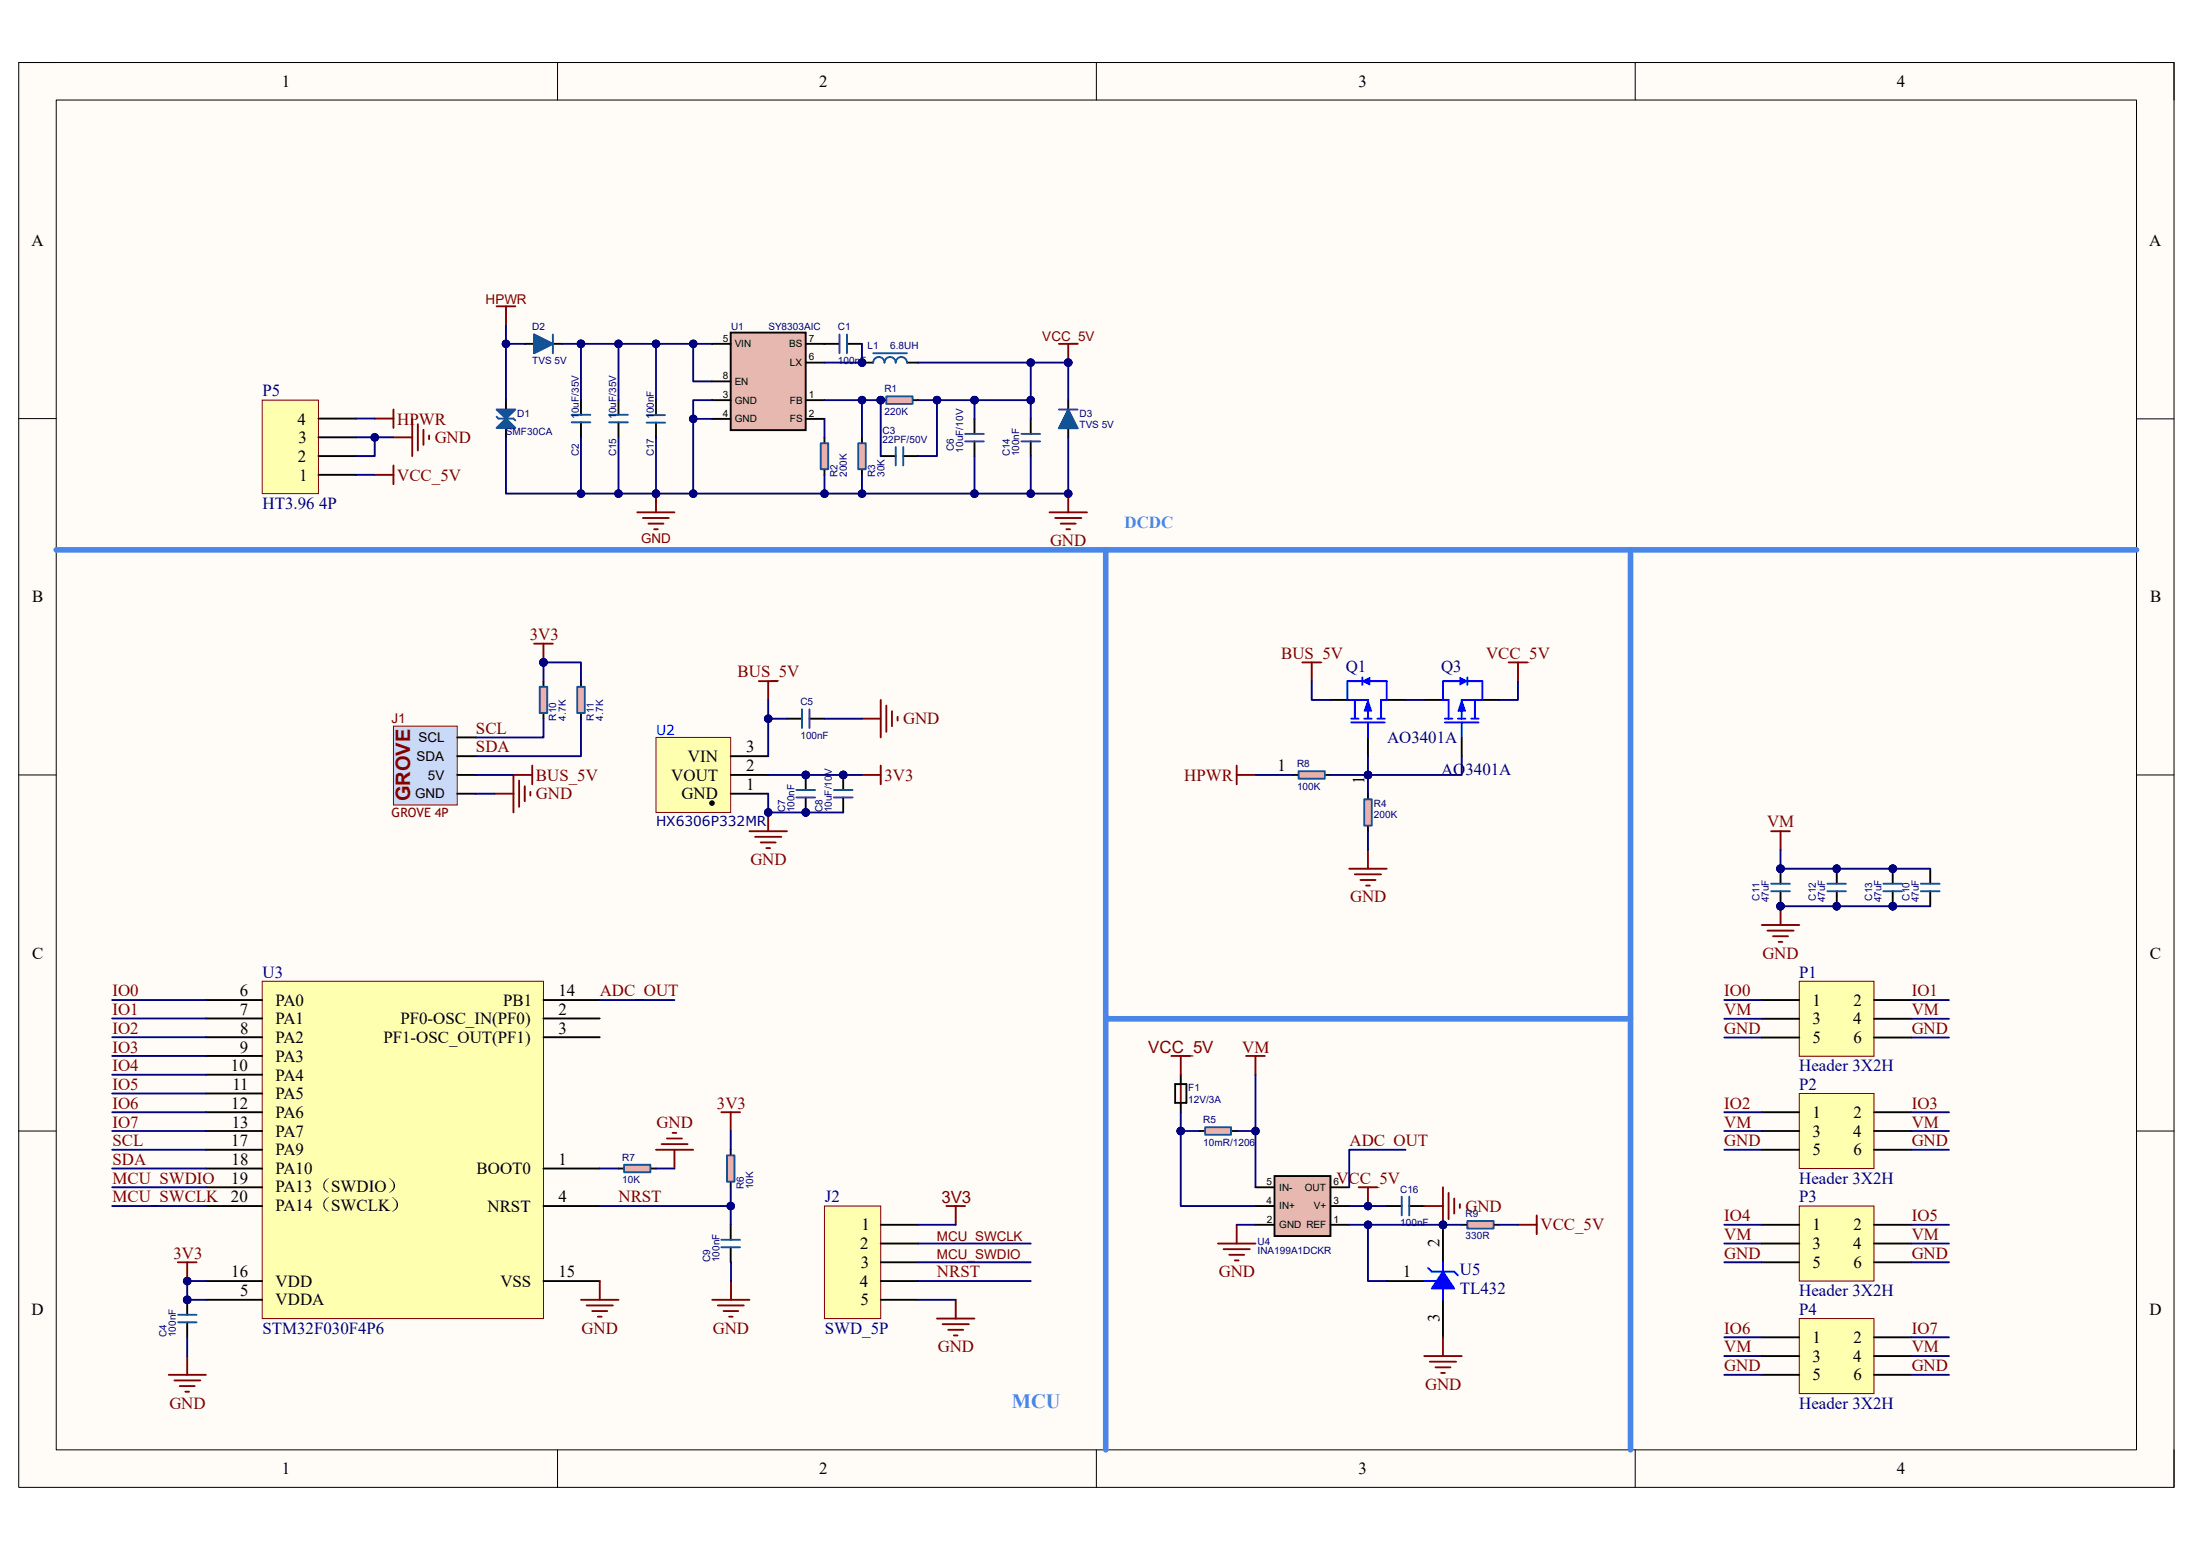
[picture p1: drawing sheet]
<svg xmlns="http://www.w3.org/2000/svg" width="297mm" height="210mm" viewBox="0 0 297 210" stroke-linecap="round" stroke-linejoin="round" font-family="sans-serif">
<defs><g id="words">
<text font-size="2.8" fill="#4a86e8" x="137.1" y="190.7">MCU</text>
<text font-size="2.7" fill="#800000" x="55.5" y="108.5" transform="rotate(-90 55.5 108.5)">GROVE</text>
<g font-size="2.3">
<text x="38.2" y="11.8">1</text>
<text x="111" y="11.8">2</text>
<text x="184" y="11.8">3</text>
<text x="256.9" y="11.8">4</text>
<text x="4.3" y="33.4">A</text>
<text x="291.1" y="33.4">A</text>
<text x="40.3" y="57.5">4</text>
<text x="40.3" y="62.6">2</text>
<text x="40.4" y="60">3</text>
<text x="40.5" y="65.1">1</text>
<text x="4.4" y="81.6">B</text>
<text x="291.3" y="81.6">B</text>
<text x="101" y="101.9">3</text>
<text x="90.9" y="105.7">VOUT</text>
<text x="93.2" y="103.2">VIN</text>
<text x="101" y="107">1</text>
<text x="101" y="104.4">2</text>
<text x="173" y="104.4">1</text>
<text x="184.8" y="106.2" transform="rotate(-90 184.8 106.2)">1</text>
<text x="92.3" y="108.2">GND</text>
<text x="4.4" y="129.8">C</text>
<text x="291.2" y="129.8">C</text>
<text x="32.5" y="134.9">6</text>
<text x="32.5" y="137.5">7</text>
<text x="37.3" y="136.2">PA0</text>
<text x="68.2" y="136.2">PB1</text>
<text x="75.6" y="134.9">14</text>
<text x="75.6" y="137.5">2</text>
<text x="245.5" y="136.2">1</text>
<text x="251" y="136.2">2</text>
<text x="32.5" y="142.5">9</text>
<text x="32.5" y="140">8</text>
<text x="37.3" y="138.7">PA1</text>
<text x="37.3" y="141.3">PA2</text>
<text x="37.3" y="143.8">PA3</text>
<text x="51.9" y="141.3">PF1-OSC_OUT(PF1)</text>
<text x="54.2" y="138.7">PF0-OSC_IN(PF0)</text>
<text x="75.6" y="140">3</text>
<text x="245.5" y="138.7">3</text>
<text x="245.5" y="141.3">5</text>
<text x="251" y="138.7">4</text>
<text x="251" y="141.3">6</text>
<text x="31.3" y="145.1">10</text>
<text x="31.5" y="147.6">11</text>
<text x="37.3" y="146.3">PA4</text>
<text x="37.3" y="148.9">PA5</text>
<text x="31.3" y="150.2">12</text>
<text x="31.3" y="155.2">17</text>
<text x="31.4" y="152.7">13</text>
<text x="37.3" y="151.4">PA6</text>
<text x="37.3" y="154">PA7</text>
<text x="245.5" y="151.4">1</text>
<text x="245.5" y="154">3</text>
<text x="251" y="154">4</text>
<text x="251" y="151.4">2</text>
<text x="31.3" y="160.3">19</text>
<text x="31.4" y="157.7">18</text>
<text x="37.3" y="156.5">PA9</text>
<text x="37.3" y="159">PA10</text>
<text x="37.3" y="161.5">PA13（SWDIO）</text>
<text x="64.6" y="159">BOOT0</text>
<text x="75.6" y="157.7">1</text>
<text x="245.5" y="156.5">5</text>
<text x="251" y="156.5">6</text>
<text x="31.3" y="162.8">20</text>
<text x="37.3" y="164">PA14（SWCLK）</text>
<text x="66" y="164.1">NRST</text>
<text x="75.6" y="162.8">4</text>
<text x="116.7" y="166.6">1</text>
<text x="245.5" y="166.6">1</text>
<text x="251" y="166.6">2</text>
<text x="31.3" y="173">16</text>
<text x="75.6" y="173">15</text>
<text x="116.5" y="169.2">2</text>
<text x="116.6" y="171.7">3</text>
<text x="190" y="173">1</text>
<text x="195" y="168.9" transform="rotate(-90 195 168.9)">2</text>
<text x="245.5" y="169.2">3</text>
<text x="245.5" y="171.7">5</text>
<text x="251" y="169.2">4</text>
<text x="251" y="171.7">6</text>
<text x="4.3" y="178.1">D</text>
<text x="32.5" y="175.5">5</text>
<text x="37.3" y="176.8">VDDA</text>
<text x="37.3" y="174.2">VDD</text>
<text x="67.8" y="174.2">VSS</text>
<text x="116.5" y="174.2">4</text>
<text x="116.5" y="176.8">5</text>
<text x="195" y="179" transform="rotate(-90 195 179)">3</text>
<text x="291.2" y="178.1">D</text>
<text x="245.5" y="181.9">1</text>
<text x="245.5" y="184.4">3</text>
<text x="251" y="184.4">4</text>
<text x="251" y="181.9">2</text>
<text x="245.5" y="186.9">5</text>
<text x="251" y="186.9">6</text>
<text x="38.2" y="199.6">1</text>
<text x="111" y="199.6">2</text>
<text x="184" y="199.6">3</text>
<text x="256.9" y="199.6">4</text>
</g>
<g font-size="2.3" fill="#000080">
<text x="35.6" y="53.7">P5</text>
<text x="35.6" y="68.9">HT3.96 4P</text>
<text x="182.3" y="91">Q1</text>
<text x="195.2" y="91">Q3</text>
<text x="187.9" y="100.6">AO3401A</text>
<text x="195.2" y="104.9">AO3401A</text>
<text x="35.6" y="132.4">U3</text>
<text x="243.7" y="132.4">P1</text>
<text x="243.7" y="145.1">Header 3X2H</text>
<text x="243.7" y="147.6">P2</text>
<text x="243.7" y="160.3">Header 3X2H</text>
<text x="111.7" y="162.8">J2</text>
<text x="243.7" y="162.8">P3</text>
<text x="197.7" y="172.7">U5</text>
<text x="197.7" y="175.3">TL432</text>
<text x="243.7" y="175.5">Header 3X2H</text>
<text x="243.7" y="178.1">P4</text>
<text x="35.6" y="180.6">STM32F030F4P6</text>
<text x="111.7" y="180.6">SWD_5P</text>
<text x="243.7" y="190.8">Header 3X2H</text>
</g>
<g font-size="2.3" fill="#800000">
<text x="53.8" y="57.5">HPWR</text>
<text x="53.8" y="65.1">VCC_5V</text>
<text x="58.9" y="60">GND</text>
<text x="142.2" y="74">GND</text>
<text x="71.8" y="86.7">3V3</text>
<text x="173.5" y="89.2">BUS_5V</text>
<text x="201.3" y="89.2">VCC_5V</text>
<text x="99.9" y="91.7">BUS_5V</text>
<text x="64.5" y="99.4">SCL</text>
<text x="64.5" y="101.9">SDA</text>
<text x="122.3" y="98.1">GND</text>
<text x="72.6" y="105.7">BUS_5V</text>
<text x="119.8" y="105.7">3V3</text>
<text x="160.4" y="105.7">HPWR</text>
<text x="72.6" y="108.2">GND</text>
<text x="239.3" y="112.1">VM</text>
<text x="101.6" y="117.1">GND</text>
<text x="182.9" y="122.2">GND</text>
<text x="238.7" y="129.8">GND</text>
<text x="15.2" y="134.9">IO0</text>
<text x="15.2" y="137.5">IO1</text>
<text x="81.2" y="134.9">ADC_OUT</text>
<text x="233.5" y="134.9">IO0</text>
<text x="233.5" y="137.5">VM</text>
<text x="258.9" y="134.9">IO1</text>
<text x="258.9" y="137.5">VM</text>
<text x="15.2" y="140">IO2</text>
<text x="15.2" y="142.5">IO3</text>
<text x="155.5" y="142.5">VCC_5V</text>
<text x="168.3" y="142.5">VM</text>
<text x="233.5" y="140">GND</text>
<text x="258.9" y="140">GND</text>
<text x="15.2" y="145.1">IO4</text>
<text x="15.2" y="147.6">IO5</text>
<text x="15.2" y="155.2">SCL</text>
<text x="15.2" y="150.2">IO6</text>
<text x="15.2" y="152.7">IO7</text>
<text x="88.9" y="152.7">GND</text>
<text x="97.1" y="150.2">3V3</text>
<text x="182.8" y="155.2">ADC_OUT</text>
<text x="233.5" y="150.2">IO2</text>
<text x="233.5" y="155.2">GND</text>
<text x="233.5" y="152.7">VM</text>
<text x="258.9" y="150.2">IO3</text>
<text x="258.9" y="155.2">GND</text>
<text x="258.9" y="152.7">VM</text>
<text x="15.2" y="157.7">SDA</text>
<text x="15.2" y="160.3">MCU_SWDIO</text>
<text x="181" y="160.3">VCC_5V</text>
<text x="15.2" y="162.8">MCU_SWCLK</text>
<text x="83.8" y="162.8">NRST</text>
<text x="127.5" y="162.9">3V3</text>
<text x="198.5" y="164.1">GND</text>
<text x="208.7" y="166.6">VCC_5V</text>
<text x="233.5" y="165.4">IO4</text>
<text x="233.5" y="167.9">VM</text>
<text x="258.9" y="165.4">IO5</text>
<text x="258.9" y="167.9">VM</text>
<text x="23.5" y="170.4">3V3</text>
<text x="126.9" y="173">NRST</text>
<text x="165.1" y="173">GND</text>
<text x="233.5" y="170.4">GND</text>
<text x="258.9" y="170.4">GND</text>
<text x="78.8" y="180.6">GND</text>
<text x="96.6" y="180.6">GND</text>
<text x="127" y="183.1">GND</text>
<text x="233.5" y="180.6">IO6</text>
<text x="233.5" y="185.7">GND</text>
<text x="233.5" y="183.1">VM</text>
<text x="258.9" y="180.6">IO7</text>
<text x="258.9" y="185.7">GND</text>
<text x="258.9" y="183.1">VM</text>
<text x="22.9" y="190.8">GND</text>
<text x="193" y="188.2">GND</text>
</g>
<text font-size="2.3" fill="#4a86e8" x="152.3" y="71.5">DCDC</text>
<text font-size="1.9" fill="#00f" x="88.9" y="99.5">U2</text>
<text font-size="1.9" fill="#000080" x="88.9" y="111.9">HX6306P332MR</text>
<g font-size="1.8" fill="#800000">
<text x="65.8" y="41.1">HPWR</text>
<text x="141.2" y="46.2">VCC_5V</text>
<text x="86.9" y="73.6">GND</text>
<text x="53" y="98">J1</text>
<text x="126.9" y="168">MCU_SWCLK</text>
<text x="126.9" y="170.6">MCU_SWDIO</text>
</g>
<g font-size="1.8">
<text x="56.7" y="100.5">SCL</text>
<text x="56.4" y="103">SDA</text>
<text x="58" y="105.6">5V</text>
<text x="56.2" y="108.1">GND</text>
</g>
<text font-size="1.7" fill="#800000" x="53" y="110.7">GROVE 4P</text>
<g font-size="1.4" fill="#000080">
<text x="72.1" y="44.7">D2</text>
<text x="99" y="44.7">U1</text>
<text x="104.1" y="44.7">SY8303AIC</text>
<text x="113.5" y="44.7">C1</text>
<text x="117.5" y="47.3">L1</text>
<text x="120.6" y="47.3">6.8UH</text>
<text x="72.1" y="49.3">TVS 5V</text>
<text x="113.5" y="49.3">100nF</text>
<text x="119.8" y="53.1">R1</text>
<text x="68.5" y="59">SMF30CA</text>
<text x="70.1" y="56.4">D1</text>
<text x="78.4" y="56.7" transform="rotate(-90 78.4 56.7)">10uF/35V</text>
<text x="83.5" y="56.7" transform="rotate(-90 83.5 56.7)">10uF/35V</text>
<text x="88.6" y="56.7" transform="rotate(-90 88.6 56.7)">100nF</text>
<text x="119.5" y="58.7">C3</text>
<text x="119.5" y="60">22PF/50V</text>
<text x="119.8" y="56.2">220K</text>
<text x="146.2" y="56.4">D3</text>
<text x="146.2" y="58">TVS 5V</text>
<text x="78.4" y="61.8" transform="rotate(-90 78.4 61.8)">C2</text>
<text x="83.5" y="61.8" transform="rotate(-90 83.5 61.8)">C15</text>
<text x="88.6" y="61.8" transform="rotate(-90 88.6 61.8)">C17</text>
<text x="113.5" y="64.6" transform="rotate(-90 113.5 64.6)">R2</text>
<text x="114.7" y="64.6" transform="rotate(-90 114.7 64.6)">200K</text>
<text x="118.5" y="64.6" transform="rotate(-90 118.5 64.6)">R3</text>
<text x="119.8" y="64.6" transform="rotate(-90 119.8 64.6)">30K</text>
<text x="129.2" y="61" transform="rotate(-90 129.2 61)">C6</text>
<text x="130.5" y="61.3" transform="rotate(-90 130.5 61.3)">10uF/10V</text>
<text x="136.8" y="61.8" transform="rotate(-90 136.8 61.8)">C14</text>
<text x="138" y="61.8" transform="rotate(-90 138 61.8)">100nF</text>
<text x="108.4" y="95.5">C5</text>
<text x="75.4" y="97.6" transform="rotate(-90 75.4 97.6)">R10</text>
<text x="76.6" y="97.6" transform="rotate(-90 76.6 97.6)">4.7K</text>
<text x="80.4" y="97.6" transform="rotate(-90 80.4 97.6)">R11</text>
<text x="81.7" y="97.6" transform="rotate(-90 81.7 97.6)">4.7K</text>
<text x="108.4" y="100.1">100nF</text>
<text x="175.7" y="103.9">R8</text>
<text x="175.7" y="106.9">100K</text>
<text x="106.3" y="110" transform="rotate(-90 106.3 110)">C7</text>
<text x="107.6" y="110" transform="rotate(-90 107.6 110)">100nF</text>
<text x="111.4" y="110" transform="rotate(-90 111.4 110)">C8</text>
<text x="112.7" y="110" transform="rotate(-90 112.7 110)">10uF/10V</text>
<text x="186.1" y="109.2">R4</text>
<text x="186.1" y="110.7">200K</text>
<text x="238.3" y="122" transform="rotate(-90 238.3 122)">C11</text>
<text x="239.6" y="122.2" transform="rotate(-90 239.6 122.2)">47uF</text>
<text x="246" y="122" transform="rotate(-90 246 122)">C12</text>
<text x="247.2" y="122.2" transform="rotate(-90 247.2 122.2)">47uF</text>
<text x="253.6" y="122" transform="rotate(-90 253.6 122)">C13</text>
<text x="254.8" y="122.2" transform="rotate(-90 254.8 122.2)">47uF</text>
<text x="258.7" y="122" transform="rotate(-90 258.7 122)">C10</text>
<text x="259.9" y="122.2" transform="rotate(-90 259.9 122.2)">47uF</text>
<text x="160.9" y="147.8">F1</text>
<text x="160.9" y="149.3">12V/3A</text>
<text x="163" y="152.1">R5</text>
<text x="163" y="155.2">10mR/1206</text>
<text x="84.3" y="157.2">R7</text>
<text x="84.3" y="160.2">10K</text>
<text x="100.8" y="161.1" transform="rotate(-90 100.8 161.1)">R6</text>
<text x="102" y="161.1" transform="rotate(-90 102 161.1)">10K</text>
<text x="189.7" y="161.5">C16</text>
<text x="189.7" y="166.1">100nF</text>
<text x="198.5" y="164.8">R9</text>
<text x="198.5" y="167.9">330R</text>
<text x="96.2" y="170.9" transform="rotate(-90 96.2 170.9)">C9</text>
<text x="97.4" y="170.9" transform="rotate(-90 97.4 170.9)">100nF</text>
<text x="170.3" y="168.6">U4</text>
<text x="170.3" y="169.9">INA199A1DCKR</text>
<text x="22.6" y="181.1" transform="rotate(-90 22.6 181.1)">C4</text>
<text x="23.8" y="181.1" transform="rotate(-90 23.8 181.1)">100nF</text>
</g>
<g font-size="1.4">
<text x="97.9" y="46.3">5</text>
<text x="99.5" y="47">VIN</text>
<text x="106.9" y="47">BS</text>
<text x="109.6" y="46.3">7</text>
<text x="97.9" y="51.4">8</text>
<text x="97.9" y="53.9">3</text>
<text x="99.5" y="52.1">EN</text>
<text x="107" y="49.6">LX</text>
<text x="109.6" y="48.8">6</text>
<text x="109.6" y="53.9">1</text>
<text x="97.9" y="56.4">4</text>
<text x="99.5" y="54.7">GND</text>
<text x="99.5" y="57.2">GND</text>
<text x="107" y="54.7">FB</text>
<text x="107" y="57.2">FS</text>
<text x="109.6" y="56.4">2</text>
<text x="171.5" y="160.5">5</text>
<text x="173.3" y="161.2">IN-</text>
<text x="176.7" y="161.2">OUT</text>
<text x="180.6" y="160.5">6</text>
<text x="171.5" y="163">4</text>
<text x="171.6" y="165.6">2</text>
<text x="173.3" y="166.3">GND REF</text>
<text x="173.3" y="163.8">IN+</text>
<text x="178" y="163.8">V+</text>
<text x="180.6" y="165.6">1</text>
<text x="180.6" y="163">3</text>
</g>
</g></defs>
<path d="M2.5 8.5h292v192.9h-292z" fill-rule="evenodd" fill="#fffcf8"/>
<path d="M2.5 8.5h292v192.9h-292z" fill="none" stroke="#000" stroke-width=".14"/>
<path d="M7.6 13.5h281.8v182.8h-281.8z" fill-rule="evenodd" fill="#fffcf8"/>
<g fill="none" stroke="#000" stroke-width=".14">
<path d="M2.5 8.5h5.1M7.6 13.5h281.8v182.8h-281.8zM75.5 8.5v5M148.5 8.5v5M221.5 8.5v5M289.4 8.5h5.1v5M2.5 56.7h5.1M289.4 56.7h5.1M2.5 104.9h5.1M289.4 104.9h5.1M2.5 153.2h5.1M289.4 153.2h5.1"/>
<path d="M75.5 196.3v5.1M148.5 196.3v5.1M221.5 196.3v5.1M294.5 196.3v5.1"/>
</g>
<path d="M53.3 98.3h8.6v10.7h-8.6z" fill-rule="evenodd" fill="#c9daf8"/>
<path d="M53.3 98.3h8.6v10.7h-8.6z" fill="none" stroke="#800000" stroke-width=".14"/>
<path d="M61.9 99.9h2.6M61.9 104.9h2.6M61.9 107.5h2.6M61.9 102.4h2.6" fill="none" stroke="#000" stroke-width=".25"/>
<path d="M67 107.5h2.6M70.3 105.7v3.6M71.1 106.5v2M71.8 107.2v.5M72.1 103.7v2.5M72.1 104.9h-2.5v5.1" fill="none" stroke="#800000" stroke-width=".25"/>
<path d="M243.7 132.9h10.1v10.1h-10.1z" fill-rule="evenodd" fill="#ffffb0"/>
<path d="M243.7 132.9h10.1v10.1h-10.1z" fill="none" stroke="#800000" stroke-width=".14"/>
<path d="M238.6 135.4h5.1M238.6 138h5.1M253.8 135.4h5.1M253.8 138h5.1M238.6 140.5h5.1M253.8 140.5h5.1" fill="none" stroke="#000" stroke-width=".25"/>
<path d="M243.7 148.1h10.1v10.1h-10.1z" fill-rule="evenodd" fill="#ffffb0"/>
<path d="M243.7 148.1h10.1v10.1h-10.1z" fill="none" stroke="#800000" stroke-width=".14"/>
<path d="M238.6 150.6h5.1M238.6 153.2h5.1M238.6 155.7h5.1M253.8 150.6h5.1M253.8 153.2h5.1M253.8 155.7h5.1" fill="none" stroke="#000" stroke-width=".25"/>
<path d="M243.7 163.3h10.1v10.2h-10.1z" fill-rule="evenodd" fill="#ffffb0"/>
<path d="M243.7 163.3h10.1v10.2h-10.1z" fill="none" stroke="#800000" stroke-width=".14"/>
<path d="M238.6 165.9h5.1M238.6 168.4h5.1M238.6 170.9h5.1M253.8 165.9h5.1M253.8 168.4h5.1M253.8 170.9h5.1" fill="none" stroke="#000" stroke-width=".25"/>
<path d="M243.7 178.6h10.1v10.1h-10.1z" fill-rule="evenodd" fill="#ffffb0"/>
<path d="M243.7 178.6h10.1v10.1h-10.1z" fill="none" stroke="#800000" stroke-width=".14"/>
<path d="M238.6 181.1h5.1M238.6 183.6h5.1M238.6 186.2h5.1M253.8 181.1h5.1M253.8 183.6h5.1M253.8 186.2h5.1" fill="none" stroke="#000" stroke-width=".25"/>
<path d="M35.5 132.9h38.1v45.7h-38.1z" fill-rule="evenodd" fill="#ffffb0"/>
<path d="M35.5 132.9h38.1v45.7h-38.1z" fill="none" stroke="#800000" stroke-width=".14"/>
<g fill="none" stroke="#000" stroke-width=".25">
<path d="M27.9 137.9h7.6M27.9 135.4h7.6M73.6 137.9h7.6M73.6 135.4h7.6M27.9 158.2h7.6M27.9 140.5h7.6M27.9 143h7.6M27.9 145.5h7.6M27.9 148.1h7.6M27.9 150.6h7.6M27.9 153.2h7.6M27.9 155.7h7.6"/>
<path d="M73.6 158.2h7.6M73.6 140.5h7.6M27.9 163.3h7.6M27.9 176h7.6M27.9 173.5h7.6M27.9 160.8h7.6M73.6 163.3h7.6M73.6 173.5h7.6"/>
</g>
<path d="M24.1 170.9h2.5M25.4 170.9v2.6M78.7 176h5.1M79.5 176.8h3.5M80.2 177.5h2.1M81 178.3h.5M81.2 173.5v2.5M22.9 186.2h5M23.6 186.9h3.5M24.3 187.7h2.1M25.1 188.5h.5M25.4 183.6v2.6" fill="none" stroke="#800000" stroke-width=".25"/>
<circle cx="25.4" cy="173.5" r=".51" fill="#000080"/>
<circle cx="25.4" cy="173.5" r=".51" fill="none" stroke="#000080" stroke-width=".14"/>
<path d="M111.7 163.3h7.6v15.3h-7.6z" fill-rule="evenodd" fill="#ffffb0"/>
<path d="M111.7 163.3h7.6v15.3h-7.6z" fill="none" stroke="#800000" stroke-width=".14"/>
<path d="M119.3 165.9h5.1M119.3 168.4h5.1M119.3 170.9h5.1M119.3 173.5h5.1M119.3 176h5.1" fill="none" stroke="#000" stroke-width=".25"/>
<g fill="none" stroke="#800000" stroke-width=".25">
<path d="M88.9 155.7h5M89.6 154.9h3.5M90.3 154.2h2.1M91.1 153.4h.5M91.4 155.7v2.5M97.7 150.6h2.5M99 150.6v2.6M96.5 176h5M97.2 176.8h3.5M98 177.5h2M98.8 178.3h.4M99 173.5v2.5"/>
<path d="M126.9 178.6h5.1M127.7 179.3h3.5M129.5 176v2.6M128.4 180.1h2.1M129.2 180.8h.5"/>
</g>
<path d="M35.5 54.2h7.6v12.6h-7.6z" fill-rule="evenodd" fill="#ffffb0"/>
<path d="M35.5 54.2h7.6v12.6h-7.6z" fill="none" stroke="#800000" stroke-width=".14"/>
<path d="M43.1 59.2h5.1M43.1 56.7h5.1M43.1 64.3h5.1M43.1 61.8h5.1" fill="none" stroke="#000" stroke-width=".26"/>
<path d="M50.8 56.7h2.5M53.3 55.5v2.5M53.3 59.2h2.5M55.8 56.7v5.1M56.6 57.4v3.6M57.4 58.2v2M58.1 59v.5M50.8 64.3h2.5M53.3 63v2.6" fill="none" stroke="#800000" stroke-width=".26"/>
<path d="M128.2 163.3h2.5M129.5 163.3v2.6" fill="none" stroke="#800000" stroke-width=".25"/>
<path d="M99 155.7v.8M99 160v.8" fill="none" stroke="#000" stroke-width=".25"/>
<path d="M98.5 156.5h1v3.5h-1z" fill-rule="evenodd" fill="#ffafaf"/>
<path d="M98.5 156.5h1v3.5h-1zM97.7 168.9h2.5M97.7 167.9h2.5" fill="none" stroke="#0b5394" stroke-width=".25"/>
<path d="M83.8 158.2h.7M88.1 158.2h.8M99 165.9v2M99 168.9v2" fill="none" stroke="#000" stroke-width=".25"/>
<path d="M84.5 157.7h3.6v1h-3.6z" fill-rule="evenodd" fill="#ffafaf"/>
<path d="M84.5 157.7h3.6v1h-3.6z" fill="none" stroke="#0b5394" stroke-width=".25"/>
<circle cx="25.4" cy="176" r=".51" fill="#000080"/>
<circle cx="25.4" cy="176" r=".51" fill="none" stroke="#000080" stroke-width=".14"/>
<path d="M25.4 176v2.1M25.4 179.1v2" fill="none" stroke="#000" stroke-width=".25"/>
<circle cx="25.4" cy="176" r=".51" fill="#000080"/>
<circle cx="25.4" cy="176" r=".51" fill="none" stroke="#000080" stroke-width=".14"/>
<path d="M24.1 179.1h2.5M24.1 178.1h2.5" fill="none" stroke="#0b5394" stroke-width=".25"/>
<path d="M101.5 112.6h5.1M102.3 113.3h3.5M103 114.1h2.1M103.8 114.9h.5M104.1 110v2.6" fill="none" stroke="#800000" stroke-width=".25"/>
<circle cx="104.1" cy="110" r=".51" fill="#000080"/>
<circle cx="104.1" cy="110" r=".51" fill="none" stroke="#000080" stroke-width=".14"/>
<path d="M102.8 92.2h2.5M104.1 92.2v2.6M116.8 97.3h2.5M119.3 94.8v5.1M120.1 95.5v3.6M120.8 96.3v2M121.6 97.1v.5M116.8 104.9h2.5M119.3 103.7v2.5" fill="none" stroke="#800000" stroke-width=".25"/>
<path d="M88.9 99.9h10.1v10.1h-10.1z" fill-rule="evenodd" fill="#ffffb0"/>
<path d="M88.9 99.9h10.1v10.1h-10.1z" fill="none" stroke="#800000" stroke-width=".14"/>
<circle cx="96.4" cy="108.8" r=".26" fill="#000"/>
<g fill="none" stroke="#000" stroke-width=".25">
<path d="M99 107.5h5.1M99 104.9h5.1M99 102.4h5.1"/>
<circle cx="96.4" cy="108.8" r=".26"/>
</g>
<circle cx="109.1" cy="110" r=".51" fill="#000080"/>
<circle cx="109.1" cy="110" r=".51" fill="none" stroke="#000080" stroke-width=".14"/>
<circle cx="109.1" cy="104.9" r=".51" fill="#000080"/>
<circle cx="109.1" cy="104.9" r=".51" fill="none" stroke="#000080" stroke-width=".14"/>
<path d="M109.1 108v2" fill="none" stroke="#000" stroke-width=".25"/>
<circle cx="109.1" cy="110" r=".51" fill="#000080"/>
<circle cx="109.1" cy="110" r=".51" fill="none" stroke="#000080" stroke-width=".14"/>
<path d="M109.1 104.9v2.1" fill="none" stroke="#000" stroke-width=".25"/>
<circle cx="109.1" cy="104.9" r=".51" fill="#000080"/>
<circle cx="109.1" cy="104.9" r=".51" fill="none" stroke="#000080" stroke-width=".14"/>
<path d="M107.9 108h2.5M107.9 107h2.5" fill="none" stroke="#0b5394" stroke-width=".25"/>
<circle cx="114.2" cy="104.9" r=".51" fill="#000080"/>
<circle cx="114.2" cy="104.9" r=".51" fill="none" stroke="#000080" stroke-width=".14"/>
<path d="M114.2 104.9v2.1M114.2 108v2" fill="none" stroke="#000" stroke-width=".25"/>
<circle cx="114.2" cy="104.9" r=".51" fill="#000080"/>
<circle cx="114.2" cy="104.9" r=".51" fill="none" stroke="#000080" stroke-width=".14"/>
<path d="M108.6 96.1v2.5M109.6 96.1v2.5M112.9 108h2.6M112.9 107h2.6" fill="none" stroke="#0b5394" stroke-width=".25"/>
<path d="M106.6 97.3h2M109.6 97.3h2.1" fill="none" stroke="#000" stroke-width=".25"/>
<circle cx="241.2" cy="122.7" r=".5" fill="#000080"/>
<circle cx="241.2" cy="122.7" r=".5" fill="none" stroke="#000080" stroke-width=".14"/>
<circle cx="241.2" cy="117.6" r=".5" fill="#000080"/>
<circle cx="241.2" cy="117.6" r=".5" fill="none" stroke="#000080" stroke-width=".14"/>
<path d="M241.2 120.7v2" fill="none" stroke="#000" stroke-width=".25"/>
<circle cx="241.2" cy="122.7" r=".5" fill="#000080"/>
<circle cx="241.2" cy="122.7" r=".5" fill="none" stroke="#000080" stroke-width=".14"/>
<path d="M241.2 117.6v2.1" fill="none" stroke="#000" stroke-width=".25"/>
<circle cx="241.2" cy="117.6" r=".5" fill="#000080"/>
<circle cx="241.2" cy="117.6" r=".5" fill="none" stroke="#000080" stroke-width=".14"/>
<path d="M239.9 119.7h2.5M239.9 120.7h2.5" fill="none" stroke="#0b5394" stroke-width=".25"/>
<path d="M239.9 112.6h2.5M241.2 112.6v2.5M238.6 125.3h5.1M239.4 126h3.5M240.2 126.8h2M240.9 127.6h.5M241.2 122.7v2.6" fill="none" stroke="#800000" stroke-width=".25"/>
<circle cx="241.2" cy="122.7" r=".5" fill="#000080"/>
<circle cx="241.2" cy="122.7" r=".5" fill="none" stroke="#000080" stroke-width=".14"/>
<circle cx="248.8" cy="122.7" r=".5" fill="#000080"/>
<circle cx="248.8" cy="122.7" r=".5" fill="none" stroke="#000080" stroke-width=".14"/>
<circle cx="248.8" cy="117.6" r=".5" fill="#000080"/>
<circle cx="248.8" cy="117.6" r=".5" fill="none" stroke="#000080" stroke-width=".14"/>
<path d="M248.8 120.7v2" fill="none" stroke="#000" stroke-width=".25"/>
<circle cx="248.8" cy="122.7" r=".5" fill="#000080"/>
<circle cx="248.8" cy="122.7" r=".5" fill="none" stroke="#000080" stroke-width=".14"/>
<path d="M248.8 117.6v2.1" fill="none" stroke="#000" stroke-width=".25"/>
<circle cx="248.8" cy="117.6" r=".5" fill="#000080"/>
<circle cx="248.8" cy="117.6" r=".5" fill="none" stroke="#000080" stroke-width=".14"/>
<path d="M247.5 119.7h2.5M247.5 120.7h2.5" fill="none" stroke="#0b5394" stroke-width=".25"/>
<circle cx="256.4" cy="122.7" r=".51" fill="#000080"/>
<circle cx="256.4" cy="122.7" r=".51" fill="none" stroke="#000080" stroke-width=".14"/>
<circle cx="256.4" cy="117.6" r=".51" fill="#000080"/>
<circle cx="256.4" cy="117.6" r=".51" fill="none" stroke="#000080" stroke-width=".14"/>
<path d="M256.4 120.7v2" fill="none" stroke="#000" stroke-width=".25"/>
<circle cx="256.4" cy="122.7" r=".51" fill="#000080"/>
<circle cx="256.4" cy="122.7" r=".51" fill="none" stroke="#000080" stroke-width=".14"/>
<path d="M256.4 117.6v2.1" fill="none" stroke="#000" stroke-width=".25"/>
<circle cx="256.4" cy="117.6" r=".51" fill="#000080"/>
<circle cx="256.4" cy="117.6" r=".51" fill="none" stroke="#000080" stroke-width=".14"/>
<path d="M255.1 119.7h2.5M255.1 120.7h2.5" fill="none" stroke="#0b5394" stroke-width=".25"/>
<path d="M180.2 94.8h2.5M185.3 99.9v2.5M187.8 94.8h2.6" fill="none" stroke="#000" stroke-width=".25"/>
<path d="M182.7 94.8h2.6v2.5M183 97.8h4.6M183 97.3h1M183.5 94.8v2.5M184.8 97.3h1M185.3 97.8v2.1M186.6 97.3h1M187.1 94.8v2.5" fill="none" stroke="#00f" stroke-width=".25"/>
<path d="M185.3 94.8l.5 1.5h-1z" fill="#00f"/>
<path d="M185.3 94.8l.5 1.5h-1z" fill="none" stroke="#00f" stroke-width=".14"/>
<path d="M187.1 94.8h.7" fill="none" stroke="#00f" stroke-width=".25"/>
<path d="M184.5 92.2l1-.5v1.1z" fill="#00f"/>
<path d="M184.5 92.2l1-.5v1.1z" fill="none" stroke="#00f" stroke-width=".14"/>
<path d="M184.5 91.7v1.1M184.5 92.2h-2v2.6M185.5 92.2h2.3v2.6" fill="none" stroke="#00f" stroke-width=".25"/>
<path d="M176.4 89.7h2.5M177.7 89.7v2.5M204.3 89.7h2.6M205.6 89.7v2.5M167.5 103.7v2.5M167.5 104.9h2.5" fill="none" stroke="#800000" stroke-width=".25"/>
<path d="M175.1 104.9h.8M179.4 104.9h.8" fill="none" stroke="#000" stroke-width=".25"/>
<path d="M175.9 104.4h3.5v1.1h-3.5z" fill-rule="evenodd" fill="#ffafaf"/>
<path d="M175.9 104.4h3.5v1.1h-3.5z" fill="none" stroke="#0b5394" stroke-width=".25"/>
<path d="M99 45h10.1v13.3h-10.1z" fill-rule="evenodd" fill="#e6b8af"/>
<path d="M96.4 51.6h2.6M96.4 46.6h2.6M96.4 54.2h2.6M96.4 56.7h2.6M99 45h10.1v13.3h-10.1zM109.1 46.6h2.6M109.1 49.1h2.6M109.1 54.2h2.6M109.1 56.7h2.6" fill="none" stroke="#000" stroke-width=".25"/>
<circle cx="116.8" cy="49.1" r=".51" fill="#000080"/>
<circle cx="116.8" cy="49.1" r=".51" fill="none" stroke="#000080" stroke-width=".14"/>
<path d="M116.8 49.1h1.5" fill="none" stroke="#000" stroke-width=".25"/>
<circle cx="116.8" cy="49.1" r=".51" fill="#000080"/>
<circle cx="116.8" cy="49.1" r=".51" fill="none" stroke="#000080" stroke-width=".14"/>
<path d="M122.8 49.1h1.6M119.3 61.8h2M122.3 61.8h2.1" fill="none" stroke="#000" stroke-width=".25"/>
<path d="M118.3 49.1a.76 .76 0 0 1 .7-.8 .76 .76 0 0 1 .8 .8 .76 .76 0 0 1 .8-.8 .76 .76 0 0 1 .7 .8 .76 .76 0 0 1 .8-.8 .76 .76 0 0 1 .7 .8M118.3 47.8h4.5M121.3 60.5v2.5M122.3 60.5v2.5" fill="none" stroke="#0b5394" stroke-width=".25"/>
<path d="M86.3 69.4h5.1M87.1 70.1h3.5M87.8 70.9h2.1M88.6 71.7h.5M88.9 66.8v2.6" fill="none" stroke="#800000" stroke-width=".25"/>
<circle cx="88.8" cy="66.8" r=".5" fill="#000080"/>
<circle cx="88.8" cy="66.8" r=".5" fill="none" stroke="#000080" stroke-width=".14"/>
<path d="M116.8 59.3v.7M116.8 63.5v.8" fill="none" stroke="#000" stroke-width=".25"/>
<path d="M116.2 60h1.1v3.5h-1.1z" fill-rule="evenodd" fill="#ffafaf"/>
<path d="M116.2 60h1.1v3.5h-1.1z" fill="none" stroke="#0b5394" stroke-width=".25"/>
<path d="M111.7 59.3v.7M111.7 63.5v.8" fill="none" stroke="#000" stroke-width=".25"/>
<path d="M111.2 60h1v3.5h-1z" fill-rule="evenodd" fill="#ffafaf"/>
<path d="M111.2 60h1v3.5h-1z" fill="none" stroke="#0b5394" stroke-width=".25"/>
<circle cx="119.3" cy="54.2" r=".51" fill="#000080"/>
<circle cx="119.3" cy="54.2" r=".51" fill="none" stroke="#000080" stroke-width=".14"/>
<path d="M119.3 54.2h.8" fill="none" stroke="#000" stroke-width=".25"/>
<circle cx="119.3" cy="54.2" r=".51" fill="#000080"/>
<circle cx="119.3" cy="54.2" r=".51" fill="none" stroke="#000080" stroke-width=".14"/>
<path d="M123.6 54.2h.8" fill="none" stroke="#000" stroke-width=".25"/>
<path d="M120.1 53.7h3.5v1h-3.5z" fill-rule="evenodd" fill="#ffafaf"/>
<path d="M113.7 45.3v2.5M114.7 45.3v2.5M120.1 53.7h3.5v1h-3.5zM138.3 59.8h2.6M138.3 58.8h2.6" fill="none" stroke="#0b5394" stroke-width=".25"/>
<path d="M111.7 46.6h2M114.7 46.6h2.1M139.6 56.7v2.1M139.6 59.8v2" fill="none" stroke="#000" stroke-width=".25"/>
<path d="M142.2 69.4h5M142.9 70.1h3.6M143.7 70.9h2M144.4 71.7h.5M144.7 66.8v2.6" fill="none" stroke="#800000" stroke-width=".25"/>
<circle cx="144.7" cy="66.8" r=".5" fill="#000080"/>
<circle cx="144.7" cy="66.8" r=".5" fill="none" stroke="#000080" stroke-width=".14"/>
<path d="M143.4 46.6h2.6M144.7 46.6v2.5" fill="none" stroke="#800000" stroke-width=".25"/>
<circle cx="144.7" cy="49.1" r=".5" fill="#000080"/>
<circle cx="144.7" cy="49.1" r=".5" fill="none" stroke="#000080" stroke-width=".14"/>
<path d="M132 56.7v2.1M132 59.8v2M144.7 54.2v1.3M144.7 58v1.3" fill="none" stroke="#000" stroke-width=".25"/>
<path d="M130.7 59.8h2.6M130.7 58.8h2.6M144.7 55.5l1.3 2.5h-2.6z" fill="none" stroke="#0b5394" stroke-width=".25"/>
<path d="M144.7 55.5l1.3 2.5h-2.6z" fill="#0b5394"/>
<path d="M144.7 55.5l1.3 2.5h-2.6z" fill="none" stroke="#0b5394" stroke-width=".14"/>
<path d="M143.4 55.5h2.6" fill="none" stroke="#0b5394" stroke-width=".25"/>
<path d="M159.9 146.8v2.6" fill="none" stroke="#900" stroke-width=".25"/>
<path d="M159.2 146.8h1.5v2.6h-1.5zM159.9 145.5v1.3M159.9 149.4v1.2" fill="none" stroke="#000" stroke-width=".25"/>
<path d="M172.6 159.3h7.6v8.1h-7.6z" fill-rule="evenodd" fill="#e6b8af"/>
<path d="M162.5 153.2h.7M166.7 153.2h.8M172.6 159.3h7.6v8.1h-7.6zM170 165.9h2.6M170 163.3h2.6M170 160.8h2.6M180.2 165.9h2.5M180.2 163.3h2.5M180.2 160.8h2.5" fill="none" stroke="#000" stroke-width=".25"/>
<path d="M163.2 152.7h3.5v1h-3.5z" fill-rule="evenodd" fill="#ffafaf"/>
<path d="M163.2 152.7h3.5v1h-3.5zM189.9 162.1v2.5M190.9 162.1v2.5" fill="none" stroke="#0b5394" stroke-width=".25"/>
<path d="M187.8 163.3h2.1M190.9 163.3h2" fill="none" stroke="#000" stroke-width=".25"/>
<circle cx="195.5" cy="165.9" r=".51" fill="#000080"/>
<circle cx="195.5" cy="165.9" r=".51" fill="none" stroke="#000080" stroke-width=".14"/>
<path d="M195.4 172.2l1.6 2.3h-3.1z" fill="#00f"/>
<path d="M195.4 172.2l1.6 2.3h-3.1z" fill="none" stroke="#00f" stroke-width=".25"/>
<path d="M187.8 173.5h5.1M195.4 165.9v5" fill="none" stroke="#000" stroke-width=".25"/>
<circle cx="195.5" cy="165.9" r=".51" fill="#000080"/>
<circle cx="195.5" cy="165.9" r=".51" fill="none" stroke="#000080" stroke-width=".14"/>
<path d="M195.4 176v5.1M198 165.9h.8M202.3 165.9h.8" fill="none" stroke="#000" stroke-width=".25"/>
<path d="M192.9 173.5h1.8M193.4 171.7l.5 .5h3.1l.5 .5M195.4 170.9v5.1" fill="none" stroke="#00f" stroke-width=".25"/>
<path d="M198.8 165.4h3.5v1h-3.5z" fill-rule="evenodd" fill="#ffafaf"/>
<path d="M198.8 165.4h3.5v1h-3.5z" fill="none" stroke="#0b5394" stroke-width=".25"/>
<path d="M184 160.8h2.6M185.3 160.8v2.5M192.9 183.6h5.1M193.7 184.4h3.5M194.4 185.2h2.1M195.2 185.9h.5M195.4 181.1v2.5" fill="none" stroke="#800000" stroke-width=".25"/>
<circle cx="185.3" cy="163.3" r=".51" fill="#000080"/>
<circle cx="185.3" cy="163.3" r=".51" fill="none" stroke="#000080" stroke-width=".14"/>
<g fill="none" stroke="#800000" stroke-width=".25">
<path d="M158.7 143h2.5M159.9 143v2.5M168.8 143h2.5M170 143v2.5M165 168.4h5M165.7 169.2h3.6M166.5 169.9h2M167.3 170.7h.5M167.5 165.9v2.5M192.9 163.3h2.5M195.4 160.8v5.1M196.2 161.5v3.6"/>
<path d="M197 162.3v2M197.7 163.1v.5"/>
</g>
<path d="M192.9 94.8h2.5M198 99.9v2.5M200.5 94.8h2.6" fill="none" stroke="#000" stroke-width=".25"/>
<path d="M195.7 97.8h4.6M195.7 97.3h1M196.2 94.8v2.5M197.5 97.3h1M198 97.8v2.1M199.3 97.3h1M199.8 94.8v2.5M200.5 94.8h-2.5v2.5" fill="none" stroke="#00f" stroke-width=".25"/>
<path d="M198 94.8l.5 1.5h-1z" fill="#00f"/>
<path d="M198 94.8l.5 1.5h-1z" fill="none" stroke="#00f" stroke-width=".14"/>
<path d="M195.4 94.8h.8" fill="none" stroke="#00f" stroke-width=".25"/>
<path d="M197.7 91.7l1.1 .5-1.1 .6z" fill="#00f"/>
<path d="M197.7 91.7l1.1 .5-1.1 .6z" fill="none" stroke="#00f" stroke-width=".14"/>
<path d="M197.7 92.2h-2.3v2.6M198.8 91.7v1.1M198.8 92.2h2v2.6" fill="none" stroke="#00f" stroke-width=".25"/>
<path d="M88.9 54.2v2M88.9 57.2v2.1M185.3 107.5v.7M185.3 111.8v.8M261.4 117.6v2.1M261.4 120.7v2" fill="none" stroke="#000" stroke-width=".25"/>
<path d="M87.6 57.2h2.5M87.6 56.2h2.5M260.2 119.7h2.5M260.2 120.7h2.5" fill="none" stroke="#0b5394" stroke-width=".25"/>
<path d="M78.7 54.2v2M78.7 57.2v2M83.8 54.2v2M83.8 57.2v2" fill="none" stroke="#000" stroke-width=".26"/>
<path d="M77.4 57.2h2.6M77.4 56.2h2.6M82.5 57.2h2.5M82.5 56.2h2.5" fill="none" stroke="#0b5394" stroke-width=".26"/>
<path d="M184.8 108.2h1v3.6h-1z" fill-rule="evenodd" fill="#ffafaf"/>
<path d="M184.8 108.2h1v3.6h-1z" fill="none" stroke="#0b5394" stroke-width=".25"/>
<path d="M182.7 117.6h5.1M183.5 118.4h3.6M184.3 119.2h2M185 119.9h.5M185.3 115.1v2.5" fill="none" stroke="#800000" stroke-width=".25"/>
<path d="M68.5 54.2v1.3M68.5 58v1.2" fill="none" stroke="#000" stroke-width=".26"/>
<path d="M67.3 55.5h2.5l-1.3 1.2z" fill="#0b5394"/>
<path d="M67.3 55.5h2.5l-1.3 1.2z" fill="none" stroke="#0b5394" stroke-width=".26"/>
<path d="M68.5 56.7l1.3 1.3h-2.5z" fill="#0b5394"/>
<path d="M67.3 56.4l.2 .3h2.1l.2 .2M68.5 56.7l1.3 1.3h-2.5zM72.3 45.3l2.6 1.3-2.6 1.2z" fill="none" stroke="#0b5394" stroke-width=".26"/>
<path d="M7.6 74.5h281.8M149.8 74.5v121.8M220.8 74.5v121.8M149.8 138h71" fill="none" stroke="#4a86e8" stroke-width=".76"/>
<path d="M71.1 46.6h1.2M74.9 46.6h1.3" fill="none" stroke="#000" stroke-width=".26"/>
<path d="M72.3 45.3l2.6 1.3-2.6 1.2z" fill="#0b5394"/>
<path d="M72.3 45.3l2.6 1.3-2.6 1.2z" fill="none" stroke="#0b5394" stroke-width=".14"/>
<path d="M74.9 45.3v2.5" fill="none" stroke="#0b5394" stroke-width=".26"/>
<path d="M67.3 41.5h2.5M68.5 41.5v2.5" fill="none" stroke="#800000" stroke-width=".26"/>
<path d="M73.6 92.2v.8M73.6 96.6v.7" fill="none" stroke="#000" stroke-width=".25"/>
<path d="M73.1 93h1v3.6h-1z" fill-rule="evenodd" fill="#ffafaf"/>
<path d="M73.1 93h1v3.6h-1z" fill="none" stroke="#0b5394" stroke-width=".25"/>
<path d="M78.7 92.2v.8M78.7 96.6v.7" fill="none" stroke="#000" stroke-width=".25"/>
<path d="M78.2 93h1v3.6h-1z" fill-rule="evenodd" fill="#ffafaf"/>
<path d="M78.2 93h1v3.6h-1z" fill="none" stroke="#0b5394" stroke-width=".25"/>
<path d="M72.3 87.2h2.6M73.6 87.2v2.5" fill="none" stroke="#800000" stroke-width=".25"/>
<circle cx="73.6" cy="89.7" r=".51" fill="#000080"/>
<circle cx="73.6" cy="89.7" r=".51" fill="none" stroke="#000080" stroke-width=".14"/>
<path d="M205.6 165.9h2.5M208.1 164.6v2.5" fill="none" stroke="#800000" stroke-width=".25"/>
<g fill="none" stroke="#000080" stroke-width=".25">
<path d="M73.6 97.3v2.6h-9.1M64.5 104.9h5.1M64.5 107.5h2.5M15.2 135.4h12.7M15.2 137.9h12.7M233.5 135.4h5.1M233.5 138h5.1M258.9 135.4h5.1M258.9 138h5.1M15.2 150.6h12.7M15.2 153.2h12.7M15.2 155.7h12.7"/>
<path d="M15.2 148.1h12.7M15.2 145.5h12.7M15.2 143h12.7M15.2 140.5h12.7M15.2 158.2h12.7M233.5 140.5h5.1M233.5 150.6h5.1M233.5 153.2h5.1M233.5 155.7h5.1M258.9 140.5h5.1M258.9 150.6h5.1M258.9 153.2h5.1"/>
<path d="M258.9 155.7h5.1M15.2 163.3h12.7M15.2 160.8h12.7M124.4 168.4h15.2M124.4 170.9h15.2M124.4 173.5h15.2M124.4 176h5.1M233.5 165.9h5.1M233.5 168.4h5.1M233.5 170.9h5.1M258.9 165.9h5.1M258.9 168.4h5.1"/>
<path d="M258.9 170.9h5.1M233.5 181.1h5.1M233.5 183.6h5.1M233.5 186.2h5.1M258.9 181.1h5.1M258.9 183.6h5.1M258.9 186.2h5.1"/>
</g>
<path d="M48.2 59.2h2.6v2.6h-2.6M48.2 56.7h2.6M48.2 64.3h2.6" fill="none" stroke="#000080" stroke-width=".26"/>
<circle cx="50.8" cy="59.2" r=".51" fill="#000080"/>
<circle cx="50.8" cy="59.2" r=".51" fill="none" stroke="#000080" stroke-width=".14"/>
<path d="M50.8 59.2h2.5" fill="none" stroke="#000080" stroke-width=".26"/>
<circle cx="50.8" cy="59.2" r=".51" fill="#000080"/>
<circle cx="50.8" cy="59.2" r=".51" fill="none" stroke="#000080" stroke-width=".14"/>
<path d="M99 160.8v2.5M124.4 165.9h5.1" fill="none" stroke="#000080" stroke-width=".25"/>
<circle cx="99" cy="163.3" r=".51" fill="#000080"/>
<circle cx="99" cy="163.3" r=".51" fill="none" stroke="#000080" stroke-width=".14"/>
<path d="M104.1 94.8v7.6M81.2 158.2h2.6M88.9 158.2h2.5M99 153.2v2.5M99 170.9v2.6M25.4 181.1v2.5" fill="none" stroke="#000080" stroke-width=".25"/>
<circle cx="104.1" cy="97.3" r=".51" fill="#000080"/>
<circle cx="104.1" cy="97.3" r=".51" fill="none" stroke="#000080" stroke-width=".14"/>
<path d="M104.1 104.9h12.7" fill="none" stroke="#000080" stroke-width=".25"/>
<circle cx="109.1" cy="104.9" r=".51" fill="#000080"/>
<circle cx="109.1" cy="104.9" r=".51" fill="none" stroke="#000080" stroke-width=".14"/>
<circle cx="114.2" cy="104.9" r=".51" fill="#000080"/>
<circle cx="114.2" cy="104.9" r=".51" fill="none" stroke="#000080" stroke-width=".14"/>
<path d="M104.1 107.5v2.5h10.1" fill="none" stroke="#000080" stroke-width=".25"/>
<circle cx="104.1" cy="110" r=".51" fill="#000080"/>
<circle cx="104.1" cy="110" r=".51" fill="none" stroke="#000080" stroke-width=".14"/>
<circle cx="109.1" cy="110" r=".51" fill="#000080"/>
<circle cx="109.1" cy="110" r=".51" fill="none" stroke="#000080" stroke-width=".14"/>
<path d="M104.1 97.3h2.5M111.7 97.3h5.1" fill="none" stroke="#000080" stroke-width=".25"/>
<circle cx="104.1" cy="97.3" r=".51" fill="#000080"/>
<circle cx="104.1" cy="97.3" r=".51" fill="none" stroke="#000080" stroke-width=".14"/>
<path d="M27.9 173.5h-2.5v2.5h2.5" fill="none" stroke="#000080" stroke-width=".25"/>
<circle cx="25.4" cy="176" r=".51" fill="#000080"/>
<circle cx="25.4" cy="176" r=".51" fill="none" stroke="#000080" stroke-width=".14"/>
<circle cx="25.4" cy="173.5" r=".51" fill="#000080"/>
<circle cx="25.4" cy="173.5" r=".51" fill="none" stroke="#000080" stroke-width=".14"/>
<path d="M241.2 115.1v2.5" fill="none" stroke="#000080" stroke-width=".25"/>
<circle cx="241.2" cy="117.6" r=".5" fill="#000080"/>
<circle cx="241.2" cy="117.6" r=".5" fill="none" stroke="#000080" stroke-width=".14"/>
<path d="M116.8 46.6v2.5h-5.1M177.7 92.2v2.6h2.5M170.1 104.9h5" fill="none" stroke="#000080" stroke-width=".25"/>
<circle cx="116.8" cy="49.1" r=".51" fill="#000080"/>
<circle cx="116.8" cy="49.1" r=".51" fill="none" stroke="#000080" stroke-width=".14"/>
<path d="M93.9 46.6v5h2.5" fill="none" stroke="#000080" stroke-width=".25"/>
<circle cx="93.9" cy="46.6" r=".51" fill="#000080"/>
<circle cx="93.9" cy="46.6" r=".51" fill="none" stroke="#000080" stroke-width=".14"/>
<path d="M116.8 64.3v2.5" fill="none" stroke="#000080" stroke-width=".25"/>
<circle cx="116.8" cy="66.8" r=".51" fill="#000080"/>
<circle cx="116.8" cy="66.8" r=".51" fill="none" stroke="#000080" stroke-width=".14"/>
<path d="M116.8 54.2h2.5v7.6" fill="none" stroke="#000080" stroke-width=".25"/>
<circle cx="119.3" cy="54.2" r=".51" fill="#000080"/>
<circle cx="119.3" cy="54.2" r=".51" fill="none" stroke="#000080" stroke-width=".14"/>
<circle cx="116.8" cy="54.2" r=".51" fill="#000080"/>
<circle cx="116.8" cy="54.2" r=".51" fill="none" stroke="#000080" stroke-width=".14"/>
<path d="M126.9 54.2v7.6h-2.5" fill="none" stroke="#000080" stroke-width=".25"/>
<circle cx="126.9" cy="54.2" r=".51" fill="#000080"/>
<circle cx="126.9" cy="54.2" r=".51" fill="none" stroke="#000080" stroke-width=".14"/>
<path d="M132 54.2h7.6v2.5" fill="none" stroke="#000080" stroke-width=".25"/>
<circle cx="132" cy="54.2" r=".51" fill="#000080"/>
<circle cx="132" cy="54.2" r=".51" fill="none" stroke="#000080" stroke-width=".14"/>
<circle cx="139.6" cy="54.2" r=".5" fill="#000080"/>
<circle cx="139.6" cy="54.2" r=".5" fill="none" stroke="#000080" stroke-width=".14"/>
<path d="M139.6 61.8v5h-7.6" fill="none" stroke="#000080" stroke-width=".25"/>
<circle cx="139.6" cy="66.8" r=".5" fill="#000080"/>
<circle cx="139.6" cy="66.8" r=".5" fill="none" stroke="#000080" stroke-width=".14"/>
<circle cx="132" cy="66.8" r=".51" fill="#000080"/>
<circle cx="132" cy="66.8" r=".51" fill="none" stroke="#000080" stroke-width=".14"/>
<path d="M132 54.2v2.5" fill="none" stroke="#000080" stroke-width=".25"/>
<circle cx="132" cy="54.2" r=".51" fill="#000080"/>
<circle cx="132" cy="54.2" r=".51" fill="none" stroke="#000080" stroke-width=".14"/>
<path d="M111.7 54.2h5.1v5.1" fill="none" stroke="#000080" stroke-width=".25"/>
<circle cx="116.8" cy="54.2" r=".51" fill="#000080"/>
<circle cx="116.8" cy="54.2" r=".51" fill="none" stroke="#000080" stroke-width=".14"/>
<path d="M111.7 64.3v2.5" fill="none" stroke="#000080" stroke-width=".25"/>
<circle cx="111.7" cy="66.8" r=".51" fill="#000080"/>
<circle cx="111.7" cy="66.8" r=".51" fill="none" stroke="#000080" stroke-width=".14"/>
<path d="M111.7 56.7v2.6M124.4 49.1h15.2v5.1" fill="none" stroke="#000080" stroke-width=".25"/>
<circle cx="139.6" cy="54.2" r=".5" fill="#000080"/>
<circle cx="139.6" cy="54.2" r=".5" fill="none" stroke="#000080" stroke-width=".14"/>
<circle cx="139.6" cy="49.1" r=".5" fill="#000080"/>
<circle cx="139.6" cy="49.1" r=".5" fill="none" stroke="#000080" stroke-width=".14"/>
<path d="M83.8 59.3v7.5h5.1" fill="none" stroke="#000080" stroke-width=".25"/>
<circle cx="83.8" cy="66.8" r=".5" fill="#000080"/>
<circle cx="83.8" cy="66.8" r=".5" fill="none" stroke="#000080" stroke-width=".14"/>
<circle cx="88.8" cy="66.8" r=".5" fill="#000080"/>
<circle cx="88.8" cy="66.8" r=".5" fill="none" stroke="#000080" stroke-width=".14"/>
<path d="M139.6 49.1h5.1" fill="none" stroke="#000080" stroke-width=".25"/>
<circle cx="139.6" cy="49.1" r=".5" fill="#000080"/>
<circle cx="139.6" cy="49.1" r=".5" fill="none" stroke="#000080" stroke-width=".14"/>
<circle cx="144.7" cy="49.1" r=".5" fill="#000080"/>
<circle cx="144.7" cy="49.1" r=".5" fill="none" stroke="#000080" stroke-width=".14"/>
<path d="M144.7 49.1v5.1" fill="none" stroke="#000080" stroke-width=".25"/>
<circle cx="144.7" cy="49.1" r=".5" fill="#000080"/>
<circle cx="144.7" cy="49.1" r=".5" fill="none" stroke="#000080" stroke-width=".14"/>
<path d="M88.9 59.3v7.5h5" fill="none" stroke="#000080" stroke-width=".25"/>
<circle cx="88.8" cy="66.8" r=".5" fill="#000080"/>
<circle cx="88.8" cy="66.8" r=".5" fill="none" stroke="#000080" stroke-width=".14"/>
<circle cx="93.9" cy="66.8" r=".51" fill="#000080"/>
<circle cx="93.9" cy="66.8" r=".51" fill="none" stroke="#000080" stroke-width=".14"/>
<path d="M96.4 54.2h-2.5v2.5" fill="none" stroke="#000080" stroke-width=".25"/>
<circle cx="93.9" cy="56.7" r=".51" fill="#000080"/>
<circle cx="93.9" cy="56.7" r=".51" fill="none" stroke="#000080" stroke-width=".14"/>
<path d="M144.7 59.3v7.5h-5.1" fill="none" stroke="#000080" stroke-width=".25"/>
<circle cx="144.7" cy="66.8" r=".5" fill="#000080"/>
<circle cx="144.7" cy="66.8" r=".5" fill="none" stroke="#000080" stroke-width=".14"/>
<circle cx="139.6" cy="66.8" r=".5" fill="#000080"/>
<circle cx="139.6" cy="66.8" r=".5" fill="none" stroke="#000080" stroke-width=".14"/>
<path d="M159.9 153.2v10.1h10.1" fill="none" stroke="#000080" stroke-width=".25"/>
<circle cx="159.9" cy="153.2" r=".5" fill="#000080"/>
<circle cx="159.9" cy="153.2" r=".5" fill="none" stroke="#000080" stroke-width=".14"/>
<path d="M182.7 163.3h5.1" fill="none" stroke="#000080" stroke-width=".25"/>
<circle cx="185.3" cy="163.3" r=".51" fill="#000080"/>
<circle cx="185.3" cy="163.3" r=".51" fill="none" stroke="#000080" stroke-width=".14"/>
<path d="M182.7 165.9h12.7" fill="none" stroke="#000080" stroke-width=".25"/>
<circle cx="185.3" cy="165.9" r=".51" fill="#000080"/>
<circle cx="185.3" cy="165.9" r=".51" fill="none" stroke="#000080" stroke-width=".14"/>
<circle cx="195.5" cy="165.9" r=".51" fill="#000080"/>
<circle cx="195.5" cy="165.9" r=".51" fill="none" stroke="#000080" stroke-width=".14"/>
<path d="M159.9 153.2h2.6M167.5 165.9h2.5" fill="none" stroke="#000080" stroke-width=".25"/>
<circle cx="159.9" cy="153.2" r=".5" fill="#000080"/>
<circle cx="159.9" cy="153.2" r=".5" fill="none" stroke="#000080" stroke-width=".14"/>
<path d="M167.5 153.2h2.5" fill="none" stroke="#000080" stroke-width=".25"/>
<circle cx="170.1" cy="153.2" r=".51" fill="#000080"/>
<circle cx="170.1" cy="153.2" r=".51" fill="none" stroke="#000080" stroke-width=".14"/>
<path d="M170 145.5v15.3" fill="none" stroke="#000080" stroke-width=".25"/>
<circle cx="170.1" cy="153.2" r=".51" fill="#000080"/>
<circle cx="170.1" cy="153.2" r=".51" fill="none" stroke="#000080" stroke-width=".14"/>
<path d="M88.9 46.6v7.6M81.2 135.4h10.2M190.4 155.7h-7.7v5.1" fill="none" stroke="#000080" stroke-width=".25"/>
<circle cx="88.8" cy="46.6" r=".5" fill="#000080"/>
<circle cx="88.8" cy="46.6" r=".5" fill="none" stroke="#000080" stroke-width=".14"/>
<path d="M190.4 94.8h2.5M205.6 92.2v2.6h-2.5" fill="none" stroke="#000080" stroke-width=".25"/>
<path d="M83.8 46.6v7.6" fill="none" stroke="#000080" stroke-width=".26"/>
<circle cx="83.8" cy="46.6" r=".5" fill="#000080"/>
<circle cx="83.8" cy="46.6" r=".5" fill="none" stroke="#000080" stroke-width=".14"/>
<path d="M241.2 117.6h20.2" fill="none" stroke="#000080" stroke-width=".25"/>
<circle cx="241.2" cy="117.6" r=".5" fill="#000080"/>
<circle cx="241.2" cy="117.6" r=".5" fill="none" stroke="#000080" stroke-width=".14"/>
<circle cx="248.8" cy="117.6" r=".5" fill="#000080"/>
<circle cx="248.8" cy="117.6" r=".5" fill="none" stroke="#000080" stroke-width=".14"/>
<circle cx="256.4" cy="117.6" r=".51" fill="#000080"/>
<circle cx="256.4" cy="117.6" r=".51" fill="none" stroke="#000080" stroke-width=".14"/>
<path d="M241.2 122.7h20.2" fill="none" stroke="#000080" stroke-width=".25"/>
<circle cx="241.2" cy="122.7" r=".5" fill="#000080"/>
<circle cx="241.2" cy="122.7" r=".5" fill="none" stroke="#000080" stroke-width=".14"/>
<circle cx="248.8" cy="122.7" r=".5" fill="#000080"/>
<circle cx="248.8" cy="122.7" r=".5" fill="none" stroke="#000080" stroke-width=".14"/>
<circle cx="256.4" cy="122.7" r=".51" fill="#000080"/>
<circle cx="256.4" cy="122.7" r=".51" fill="none" stroke="#000080" stroke-width=".14"/>
<path d="M78.7 46.6v7.6" fill="none" stroke="#000080" stroke-width=".26"/>
<circle cx="78.7" cy="46.6" r=".5" fill="#000080"/>
<circle cx="78.7" cy="46.6" r=".5" fill="none" stroke="#000080" stroke-width=".14"/>
<path d="M78.7 59.2v7.6h5.1" fill="none" stroke="#000080" stroke-width=".26"/>
<circle cx="83.8" cy="66.8" r=".5" fill="#000080"/>
<circle cx="83.8" cy="66.8" r=".5" fill="none" stroke="#000080" stroke-width=".14"/>
<circle cx="78.7" cy="66.8" r=".5" fill="#000080"/>
<circle cx="78.7" cy="66.8" r=".5" fill="none" stroke="#000080" stroke-width=".14"/>
<path d="M180.2 104.9h5.1v2.6" fill="none" stroke="#000080" stroke-width=".25"/>
<circle cx="185.3" cy="104.9" r=".51" fill="#000080"/>
<circle cx="185.3" cy="104.9" r=".51" fill="none" stroke="#000080" stroke-width=".14"/>
<path d="M185.3 112.6v2.5" fill="none" stroke="#000080" stroke-width=".25"/>
<path d="M68.5 59.2v7.6h10.2" fill="none" stroke="#000080" stroke-width=".26"/>
<circle cx="78.7" cy="66.8" r=".5" fill="#000080"/>
<circle cx="78.7" cy="66.8" r=".5" fill="none" stroke="#000080" stroke-width=".14"/>
<path d="M78.7 46.6h17.7" fill="none" stroke="#000080" stroke-width=".25"/>
<circle cx="78.7" cy="46.6" r=".5" fill="#000080"/>
<circle cx="78.7" cy="46.6" r=".5" fill="none" stroke="#000080" stroke-width=".14"/>
<circle cx="83.8" cy="46.6" r=".5" fill="#000080"/>
<circle cx="83.8" cy="46.6" r=".5" fill="none" stroke="#000080" stroke-width=".14"/>
<circle cx="88.8" cy="46.6" r=".5" fill="#000080"/>
<circle cx="88.8" cy="46.6" r=".5" fill="none" stroke="#000080" stroke-width=".14"/>
<circle cx="93.9" cy="46.6" r=".51" fill="#000080"/>
<circle cx="93.9" cy="46.6" r=".51" fill="none" stroke="#000080" stroke-width=".14"/>
<path d="M96.4 56.7h-2.5v10.1h38.1v-5" fill="none" stroke="#000080" stroke-width=".25"/>
<circle cx="93.9" cy="56.7" r=".51" fill="#000080"/>
<circle cx="93.9" cy="56.7" r=".51" fill="none" stroke="#000080" stroke-width=".14"/>
<circle cx="93.9" cy="66.8" r=".51" fill="#000080"/>
<circle cx="93.9" cy="66.8" r=".51" fill="none" stroke="#000080" stroke-width=".14"/>
<circle cx="111.7" cy="66.8" r=".51" fill="#000080"/>
<circle cx="111.7" cy="66.8" r=".51" fill="none" stroke="#000080" stroke-width=".14"/>
<circle cx="116.8" cy="66.8" r=".51" fill="#000080"/>
<circle cx="116.8" cy="66.8" r=".51" fill="none" stroke="#000080" stroke-width=".14"/>
<circle cx="132" cy="66.8" r=".51" fill="#000080"/>
<circle cx="132" cy="66.8" r=".51" fill="none" stroke="#000080" stroke-width=".14"/>
<path d="M124.4 54.2h7.6" fill="none" stroke="#000080" stroke-width=".25"/>
<circle cx="126.9" cy="54.2" r=".51" fill="#000080"/>
<circle cx="126.9" cy="54.2" r=".51" fill="none" stroke="#000080" stroke-width=".14"/>
<circle cx="132" cy="54.2" r=".51" fill="#000080"/>
<circle cx="132" cy="54.2" r=".51" fill="none" stroke="#000080" stroke-width=".14"/>
<path d="M81.2 163.3h17.8v2.6" fill="none" stroke="#000080" stroke-width=".25"/>
<circle cx="99" cy="163.3" r=".51" fill="#000080"/>
<circle cx="99" cy="163.3" r=".51" fill="none" stroke="#000080" stroke-width=".14"/>
<path d="M159.9 150.6v2.6" fill="none" stroke="#000080" stroke-width=".25"/>
<circle cx="159.9" cy="153.2" r=".5" fill="#000080"/>
<circle cx="159.9" cy="153.2" r=".5" fill="none" stroke="#000080" stroke-width=".14"/>
<path d="M185.3 165.9v7.6h2.5" fill="none" stroke="#000080" stroke-width=".25"/>
<circle cx="185.3" cy="165.9" r=".51" fill="#000080"/>
<circle cx="185.3" cy="165.9" r=".51" fill="none" stroke="#000080" stroke-width=".14"/>
<path d="M195.4 165.9h2.6" fill="none" stroke="#000080" stroke-width=".25"/>
<circle cx="195.5" cy="165.9" r=".51" fill="#000080"/>
<circle cx="195.5" cy="165.9" r=".51" fill="none" stroke="#000080" stroke-width=".14"/>
<path d="M76.2 46.6h2.5" fill="none" stroke="#000080" stroke-width=".26"/>
<circle cx="78.7" cy="46.6" r=".5" fill="#000080"/>
<circle cx="78.7" cy="46.6" r=".5" fill="none" stroke="#000080" stroke-width=".14"/>
<path d="M68.5 44v2.6h2.6" fill="none" stroke="#000080" stroke-width=".26"/>
<circle cx="68.5" cy="46.6" r=".5" fill="#000080"/>
<circle cx="68.5" cy="46.6" r=".5" fill="none" stroke="#000080" stroke-width=".14"/>
<path d="M68.5 46.6v7.6" fill="none" stroke="#000080" stroke-width=".26"/>
<circle cx="68.5" cy="46.6" r=".5" fill="#000080"/>
<circle cx="68.5" cy="46.6" r=".5" fill="none" stroke="#000080" stroke-width=".14"/>
<path d="M73.6 89.7v2.5M78.7 97.3v5.1h-14.2" fill="none" stroke="#000080" stroke-width=".25"/>
<circle cx="73.6" cy="89.7" r=".51" fill="#000080"/>
<circle cx="73.6" cy="89.7" r=".51" fill="none" stroke="#000080" stroke-width=".14"/>
<path d="M73.6 89.7h5.1v2.5" fill="none" stroke="#000080" stroke-width=".25"/>
<circle cx="73.6" cy="89.7" r=".51" fill="#000080"/>
<circle cx="73.6" cy="89.7" r=".51" fill="none" stroke="#000080" stroke-width=".14"/>
<path d="M198 102.4v2.5h-12.7" fill="none" stroke="#000080" stroke-width=".25"/>
<circle cx="185.3" cy="104.9" r=".51" fill="#000080"/>
<circle cx="185.3" cy="104.9" r=".51" fill="none" stroke="#000080" stroke-width=".14"/>
<path d="M185.3 102.4v2.5M203.1 165.9h2.5" fill="none" stroke="#000080" stroke-width=".25"/>
<circle cx="185.3" cy="104.9" r=".51" fill="#000080"/>
<circle cx="185.3" cy="104.9" r=".51" fill="none" stroke="#000080" stroke-width=".14"/>
<use href="#words"/>
</svg>
